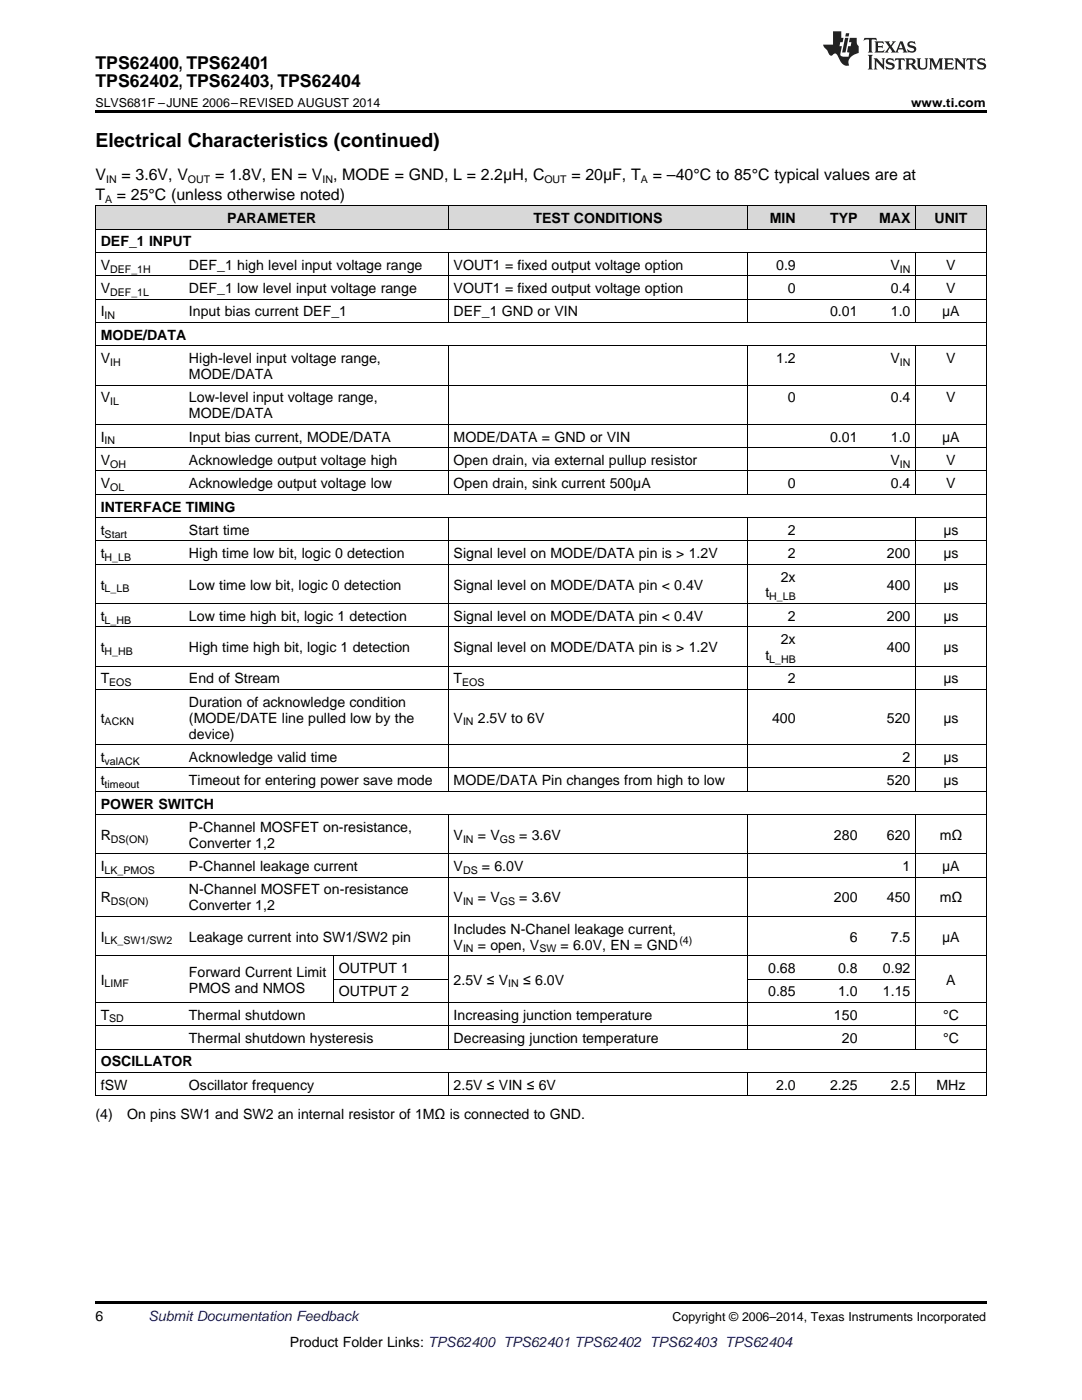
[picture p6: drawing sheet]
<svg xmlns="http://www.w3.org/2000/svg" width="216mm" height="279mm" viewBox="0 0 216 279" stroke-linecap="round" stroke-linejoin="round" font-family="sans-serif">
<defs><g id="words">
<text font-size="3.9" x="19" y="29.3">Electrical Characteristics (continued)</text>
<g font-size="3.5">
<text x="19" y="13.8">TPS62400, TPS62401</text>
<text x="19" y="17.3">TPS62402, TPS62403, TPS62404</text>
</g>
<g font-size="3.2">
<text x="19" y="36">V</text>
<text x="24.2" y="36">= 3.6V, V</text>
<text x="42.9" y="36">= 1.8V, EN = V , MODE = GND, L = 2.2μH, C</text>
<text x="114" y="36">= 20μF, T</text>
<text x="130.2" y="36">= –40°C to 85°C typical values are at</text>
<text x="19" y="39.9">T</text>
<text x="23.3" y="39.9">= 25°C (unless otherwise noted)</text>
</g>
<g font-size="2.8">
<text x="45.3" y="44.5">PARAMETER</text>
<text x="106.5" y="44.5">TEST CONDITIONS</text>
<text x="153.6" y="44.5">MIN</text>
<text x="165.6" y="44.5">TYP</text>
<text x="175.4" y="44.5">MAX</text>
<text x="186.5" y="44.5">UNIT</text>
<text x="20.1" y="49.2">DEF_1 INPUT</text>
<text x="20.1" y="53.8">V</text>
<text x="37.7" y="53.8">DEF_1 high level input voltage range</text>
<text x="90.5" y="53.8">VOUT1 = fixed output voltage option</text>
<text x="154.9" y="53.8">0.9</text>
<text x="177.7" y="53.8">V</text>
<text x="188.8" y="53.8">V</text>
<text x="20.1" y="58.5">V</text>
<text x="37.7" y="58.5">DEF_1 low level input voltage range</text>
<text x="90.5" y="58.5">VOUT1 = fixed output voltage option</text>
<text x="157.2" y="58.5">0</text>
<text x="177.8" y="58.5">0.4</text>
<text x="188.8" y="58.5">V</text>
<text x="20.1" y="63.1">I</text>
<text x="37.7" y="63.1">Input bias current DEF_1</text>
<text x="90.5" y="63.1">DEF_1 GND or VIN</text>
<text x="165.6" y="63.1">0.01</text>
<text x="177.8" y="63.1">1.0</text>
<text x="188" y="63.1">μA</text>
<text x="20.1" y="67.8">MODE/DATA</text>
<text x="20.1" y="72.5">V</text>
<text x="37.7" y="72.5">High-level input voltage range,</text>
<text x="37.7" y="75.6">MODE/DATA</text>
<text x="154.9" y="72.5">1.2</text>
<text x="177.7" y="72.5">V</text>
<text x="188.8" y="72.5">V</text>
<text x="20.1" y="80.3">V</text>
<text x="37.7" y="80.3">Low-level input voltage range,</text>
<text x="37.7" y="83.5">MODE/DATA</text>
<text x="157.2" y="80.3">0</text>
<text x="177.8" y="80.3">0.4</text>
<text x="188.8" y="80.3">V</text>
<text x="20.1" y="88.1">I</text>
<text x="37.7" y="88.1">Input bias current, MODE/DATA</text>
<text x="90.5" y="88.1">MODE/DATA = GND or VIN</text>
<text x="165.6" y="88.1">0.01</text>
<text x="177.8" y="88.1">1.0</text>
<text x="188" y="88.1">μA</text>
<text x="20.1" y="92.8">V</text>
<text x="37.7" y="92.8">Acknowledge output voltage high</text>
<text x="90.5" y="92.8">Open drain, via external pullup resistor</text>
<text x="177.7" y="92.8">V</text>
<text x="188.8" y="92.8">V</text>
<text x="20.1" y="97.4">V</text>
<text x="37.7" y="97.4">Acknowledge output voltage low</text>
<text x="90.5" y="97.4">Open drain, sink current 500μA</text>
<text x="157.2" y="97.4">0</text>
<text x="177.8" y="97.4">0.4</text>
<text x="188.8" y="97.4">V</text>
<text x="20.1" y="102.1">INTERFACE TIMING</text>
<text x="20.1" y="106.8">t</text>
<text x="37.7" y="106.8">Start time</text>
<text x="157.2" y="106.8">2</text>
<text x="188.2" y="106.8">μs</text>
<text x="20.1" y="111.4">t</text>
<text x="37.7" y="111.4">High time low bit, logic 0 detection</text>
<text x="90.5" y="111.4">Signal level on MODE/DATA pin is &gt; 1.2V</text>
<text x="157.2" y="111.4">2</text>
<text x="177" y="111.4">200</text>
<text x="188.2" y="111.4">μs</text>
<text x="20.1" y="117.7">t</text>
<text x="37.7" y="117.7">Low time low bit, logic 0 detection</text>
<text x="90.5" y="117.7">Signal level on MODE/DATA pin &lt; 0.4V</text>
<text x="152.7" y="119.2">t</text>
<text x="155.8" y="116.1">2x</text>
<text x="177" y="117.7">400</text>
<text x="188.2" y="117.7">μs</text>
<text x="20.1" y="123.9">t</text>
<text x="37.7" y="123.9">Low time high bit, logic 1 detection</text>
<text x="90.5" y="123.9">Signal level on MODE/DATA pin &lt; 0.4V</text>
<text x="157.2" y="123.9">2</text>
<text x="177" y="123.9">200</text>
<text x="188.2" y="123.9">μs</text>
<text x="20.1" y="130.1">t</text>
<text x="37.7" y="130.1">High time high bit, logic 1 detection</text>
<text x="90.5" y="130.1">Signal level on MODE/DATA pin is &gt; 1.2V</text>
<text x="152.7" y="131.7">t</text>
<text x="155.8" y="128.6">2x</text>
<text x="177" y="130.1">400</text>
<text x="188.2" y="130.1">μs</text>
<text x="20.1" y="136.4">T</text>
<text x="37.7" y="136.4">End of Stream</text>
<text x="90.5" y="136.4">T</text>
<text x="157.2" y="136.4">2</text>
<text x="188.2" y="136.4">μs</text>
<text x="37.7" y="141">Duration of acknowledge condition</text>
<text x="20.1" y="144.2">t</text>
<text x="37.7" y="144.2">(MODE/DATE line pulled low by the</text>
<text x="37.7" y="147.4">device)</text>
<text x="90.5" y="144.2">V</text>
<text x="95.4" y="144.2">2.5V to 6V</text>
<text x="154.1" y="144.2">400</text>
<text x="177" y="144.2">520</text>
<text x="188.2" y="144.2">μs</text>
<text x="20.1" y="152">t</text>
<text x="37.7" y="152">Acknowledge valid time</text>
<text x="180.1" y="152">2</text>
<text x="188.2" y="152">μs</text>
<text x="20.1" y="156.7">t</text>
<text x="20.1" y="161.4">POWER SWITCH</text>
<text x="37.7" y="156.7">Timeout for entering power save mode</text>
<text x="90.5" y="156.7">MODE/DATA Pin changes from high to low</text>
<text x="177" y="156.7">520</text>
<text x="188.2" y="156.7">μs</text>
<text x="20.1" y="167.6">R</text>
<text x="37.7" y="166">P-Channel MOSFET on-resistance,</text>
<text x="90.5" y="167.6">V</text>
<text x="95.4" y="167.6">= V</text>
<text x="103.6" y="167.6">= 3.6V</text>
<text x="166.4" y="167.6">280</text>
<text x="177" y="167.6">620</text>
<text x="187.5" y="167.6">mΩ</text>
<text x="20.1" y="173.8">I</text>
<text x="37.7" y="169.2">Converter 1,2</text>
<text x="37.7" y="173.8">P-Channel leakage current</text>
<text x="90.5" y="173.8">V</text>
<text x="96.2" y="173.8">= 6.0V</text>
<text x="180.1" y="173.8">1</text>
<text x="188" y="173.8">μA</text>
<text x="37.7" y="178.5">N-Channel MOSFET on-resistance</text>
<text x="20.1" y="180.1">R</text>
<text x="37.7" y="181.7">Converter 1,2</text>
<text x="90.5" y="180.1">V</text>
<text x="95.4" y="180.1">= V</text>
<text x="103.6" y="180.1">= 3.6V</text>
<text x="166.4" y="180.1">200</text>
<text x="177" y="180.1">450</text>
<text x="187.5" y="180.1">mΩ</text>
<text x="20.1" y="187.9">I</text>
<text x="37.7" y="187.9">Leakage current into SW1/SW2 pin</text>
<text x="90.5" y="186.3">Includes N-Chanel leakage current,</text>
<text x="90.5" y="189.5">V</text>
<text x="95.4" y="189.5">= open, V</text>
<text x="111.9" y="189.5">= 6.0V, EN = GND</text>
<text x="169.5" y="187.9">6</text>
<text x="177.8" y="187.9">7.5</text>
<text x="188" y="187.9">μA</text>
<text x="20.1" y="196.5">I</text>
<text x="37.7" y="194.9">Forward Current Limit</text>
<text x="67.6" y="194.2">OUTPUT 1</text>
<text x="90.5" y="196.5">2.5V ≤ V</text>
<text x="104.4" y="196.5">≤ 6.0V</text>
<text x="153.3" y="194.2">0.68</text>
<text x="167.2" y="194.2">0.8</text>
<text x="176.2" y="194.2">0.92</text>
<text x="188.8" y="196.5">A</text>
<text x="20.1" y="203.5">T</text>
<text x="37.7" y="198.1">PMOS and NMOS</text>
<text x="37.7" y="203.5">Thermal shutdown</text>
<text x="67.6" y="198.8">OUTPUT 2</text>
<text x="90.5" y="203.5">Increasing junction temperature</text>
<text x="153.3" y="198.8">0.85</text>
<text x="166.4" y="203.5">150</text>
<text x="167.2" y="198.8">1.0</text>
<text x="176.2" y="198.8">1.15</text>
<text x="188.2" y="203.5">°C</text>
<text x="37.7" y="208.1">Thermal shutdown hysteresis</text>
<text x="90.5" y="208.1">Decreasing junction temperature</text>
<text x="168" y="208.1">20</text>
<text x="188.2" y="208.1">°C</text>
<text x="20.1" y="212.8">OSCILLATOR</text>
<text x="20.1" y="217.5">fSW</text>
<text x="37.7" y="217.5">Oscillator frequency</text>
<text x="90.5" y="217.5">2.5V ≤ VIN ≤ 6V</text>
<text x="154.9" y="217.5">2.0</text>
<text x="165.6" y="217.5">2.25</text>
<text x="177.8" y="217.5">2.5</text>
<text x="186.9" y="217.5">MHz</text>
<text x="19" y="223.3">(4)</text>
<text x="25.4" y="223.3">On pins SW1 and SW2 an internal resistor of 1MΩ is connected to GND.</text>
<text x="19" y="263.6">6</text>
<text x="57.8" y="268.9">Product Folder Links: TPS62400 TPS62401 TPS62402 TPS62403 TPS62404</text>
</g>
<text font-size="2.8" fill="#0000c8" x="29.6" y="263.6">Submit Documentation Feedback</text>
<g font-size="2.5">
<text x="19" y="21.4">SLVS681F –JUNE 2006–REVISED AUGUST 2014</text>
<text x="181.8" y="21.4">www.ti.com</text>
<text x="134.2" y="263.6">Copyright © 2006–2014, Texas Instruments Incorporated</text>
</g>
<g font-size="2.1">
<text x="21" y="40.5">A</text>
<text x="21.2" y="36.6">IN</text>
<text x="37.5" y="36.6">OUT</text>
<text x="64.4" y="36.6">IN</text>
<text x="108.6" y="36.6">OUT</text>
<text x="127.9" y="36.6">A</text>
<text x="22" y="54.4">DEF_1H</text>
<text x="22" y="59.1">DEF_1L</text>
<text x="179.6" y="54.4">IN</text>
<text x="20.9" y="63.7">IN</text>
<text x="22" y="73">IH</text>
<text x="179.6" y="73">IN</text>
<text x="22" y="80.9">IL</text>
<text x="20.9" y="88.7">IN</text>
<text x="22" y="93.3">OH</text>
<text x="179.6" y="93.3">IN</text>
<text x="22" y="98">OL</text>
<text x="20.9" y="107.3">Start</text>
<text x="20.9" y="112">H_LB</text>
<text x="20.9" y="118.2">L_LB</text>
<text x="153.5" y="119.8">H_LB</text>
<text x="20.9" y="124.5">L_HB</text>
<text x="20.9" y="130.7">H_HB</text>
<text x="21.8" y="136.9">EOS</text>
<text x="92.2" y="136.9">EOS</text>
<text x="153.5" y="132.3">L_HB</text>
<text x="20.9" y="144.8">ACKN</text>
<text x="92.4" y="144.8">IN</text>
<text x="20.9" y="152.6">valACK</text>
<text x="20.9" y="157.3">timeout</text>
<text x="22.1" y="168.2">DS(ON)</text>
<text x="92.4" y="168.2">IN</text>
<text x="99.7" y="168.2">GS</text>
<text x="20.9" y="174.4">LK_PMOS</text>
<text x="92.4" y="174.4">DS</text>
<text x="22.1" y="180.7">DS(ON)</text>
<text x="92.4" y="180.7">IN</text>
<text x="99.7" y="180.7">GS</text>
<text x="20.9" y="188.5">LK_SW1/SW2</text>
<text x="92.4" y="190.1">IN</text>
<text x="107.6" y="190.1">SW</text>
<text x="135.6" y="188.4">(4)</text>
<text x="20.9" y="197.1">LIMF</text>
<text x="101.4" y="197.1">IN</text>
<text x="21.8" y="204">SD</text>
</g>
</g></defs>
<g fill="#d8d8d8">
<path d="M19 41.1h17.7v4.7h-17.7z"/>
<path d="M36.7 41.1h29.9v4.7h-29.9z"/>
<path d="M66.6 41.1h22.9v4.7h-22.9z"/>
<path d="M89.5 41.1h59.8v4.7h-59.8z"/>
<path d="M149.3 41.1h10.6v4.7h-10.6z"/>
<path d="M159.9 41.1h12.3v4.7h-12.3z"/>
<path d="M172.2 41.1h10.5v4.7h-10.5z"/>
<path d="M182.7 41.1h14.1v4.7h-14.1z"/>
</g>
<path d="M19 22h177.8v.5h-177.8zM19 259.7h177.8v.5h-177.8z" fill="#000"/>
<g fill="none" stroke="#000" stroke-width=".2">
<path d="M19 59.7h177.8M19 55.1h177.8M19 50.4h177.8M19 45.7h177.8M19 41.1h177.8M19.1 41.1v177.6M89.4 41.1v4.7M89.4 50.4v14M149.2 41.1v4.7M149.2 50.4v14M182.7 41.1v4.7M182.7 50.4v14"/>
<path d="M196.8 41.1v177.6M19 76.9h177.8M19 69h177.8M19 64.4h177.8M89.4 69.1v29.6M149.2 69.1v29.6M182.7 69.1v29.6M19 98.7h177.8M19 94h177.8M19 89.3h177.8M19 84.7h177.8M19 112.6h177.8"/>
<path d="M19 108h177.8M19 103.3h177.8M89.4 103.4v54.6M149.2 103.4v54.6M182.7 103.4v54.6M19 137.6h177.8M19 132.9h177.8M19 125.1h177.8M19 120.5h177.8M19 157.9h177.8M19 153.3h177.8M19 148.6h177.8"/>
<path d="M19 175.1h177.8M19 170.4h177.8M19 162.6h177.8M89.4 162.6v46.8M149.2 162.6v46.8M182.7 162.6v46.8M19 190.7h177.8M19 182.9h177.8M66.5 190.8v9.3M66.6 195.4h22.8M149.3 195.4h33.4M19 218.7h177.8"/>
<path d="M19 214h177.8M19 209.4h177.8M19 204.7h177.8M19 200h177.8M89.4 214.1v4.6M149.2 214.1v4.6M182.7 214.1v4.6"/>
</g>
<g fill="#231f20">
<path d="M172.5 7.6l-.1 .5 .4-.2h.6v.1v2.1l-.2 .4h.9l-.2-.4v-2.1l.1-.1h.5l.5 .2-.2-.5zM174.5 8.3l.2 .3v1.5l-.2 .4h1.8l.2-.6a1.04 1.04 0 0 1-1.3 .2v-.7h.6l.3 .2v-.6l-.3 .2h-.6v-.6l.8-.1 .4 .3-.2-.5zM176.5 8.3l.9 1.1-.9 1.1h.8l-.2-.2 .4-.7 .5 .7-.2 .2h1.5l-.2-.2 .2-.4h.9l.1 .4-.2 .2h1l-.3-.3-.7-1.9h-.5l-.9 2-.8-1 .9-1h-.8l.1 .3-.4 .5-.3-.6 .1-.2zM179.7 8.6l.4 1h-.7zM181.3 8.4a.63 .63 0 0 0-.2 .7 .63 .63 0 0 0 .6 .4l.6 .2 .1 .2a.75 .75 0 0 1-.7 .4 .75 .75 0 0 1-.6-.5l.1 .7 .1-.1a1.11 1.11 0 0 0 1.5-.6 1.13 1.13 0 0 0-1.2-.8l-.1-.4a1.04 1.04 0 0 1 1.2 .2l-.2-.5-.2 .1-.4-.2zM173.2 10.9l.2 .4v2.2l-.2 .4h1l-.3-.4v-2.2l.3-.4zM174.3 11.6l.3 .4v1.5l-.3 .4h.8l-.2-.4v-1.3l1.5 1.7v-1.9l.2-.4h-.7l.2 .4v.9l-1.1-1.3zM177 11.8a.62 .62 0 0 0-.2 .7 .62 .62 0 0 0 .6 .4l.6 .1 .1 .3a.76 .76 0 0 1-.7 .3 .76 .76 0 0 1-.7-.4l.2 .7 .1-.1a1.11 1.11 0 0 0 1.5-.6 1.13 1.13 0 0 0-1.2-.8l-.1-.4a1.04 1.04 0 0 1 1.2 .2l-.2-.6-.2 .1-.5-.1zM178.7 11.6l-.2 .6a.61 .61 0 0 1 .8-.3v1.6l-.2 .4h.9l-.2-.4v-1.6a.63 .63 0 0 1 .7 .3l-.1-.6zM180.6 11.6l.3 .4v1.5l-.3 .4h1l-.2-.2-.1-.8 .6 .2a.76 .76 0 0 0 1.2 .7l-1-1a.58 .58 0 0 0 .6-.5 .58 .58 0 0 0-.5-.6zM181.4 11.9h.1a.45 .45 0 0 1 .5 .1 .45 .45 0 0 1 .1 .5l-.8 .2zM182.9 11.6l.2 .2a2.17 2.17 0 0 0 .3 1.9 .99 .99 0 0 0 1.6-.6v-1.1l.2-.4h-.7l.2 .2a1.92 1.92 0 0 1-.2 1.8 .6 .6 0 0 1-.9-.5v-1.1l.2-.4zM185.4 11.6l.2 .4v1.5l-.2 .4h.7l-.2-.4v-1.4l.8 1.8 .8-1.8v1.4l-.2 .4h.9l-.2-.4v-1.5l.2-.4h-.8l-.6 1.5-.6-1.5zM188.4 11.6l.2 .4v1.5l-.2 .4h1.8l.1-.6a1.04 1.04 0 0 1-1.2 .1v-.6h.5l.4 .2v-.6l-.4 .2h-.5v-.7h.8l.3 .3-.1-.6zM190.5 11.6l.2 .4v1.5l-.2 .4h.7l-.2-.4v-1.3l1.5 1.7v-1.9l.2-.4h-.7l.2 .4v.9l-1.1-1.3zM192.9 11.6l-.1 .6a.61 .61 0 0 1 .7-.3l.1 1.6-.3 .4h1l-.3-.4 .1-1.6a.63 .63 0 0 1 .7 .3l-.1-.6zM195.2 11.8a.62 .62 0 0 0-.2 .7 .62 .62 0 0 0 .6 .4l.6 .1 .1 .3a.76 .76 0 0 1-.7 .3 .76 .76 0 0 1-.6-.4l.1 .7 .1-.1a1.11 1.11 0 0 0 1.6-.6 1.13 1.13 0 0 0-1.3-.8l-.1-.4a1.04 1.04 0 0 1 1.2 .2l-.1-.6-.2 .1-.5-.1z"/>
<path d="M166.2 6.3v2.6h-1.9v.4l.8 .9a.91 .91 0 0 0 1 .8 .56 .56 0 0 1 .5-.3 .56 .56 0 0 1 .5 .3l.4 .8a1.53 1.53 0 0 0 1.9 1.2 1.54 1.54 0 0 1 1-2.1l.9-.3v-1.4a1.52 1.52 0 0 1-.4-1.6h-1.3l-.2 .8h.5l-.2 .8h-.5l-.1 1v.2l.4 .1-.2 .8a1.93 1.93 0 0 1-1.6-.3l.3-1.8h-.5l.2-.8h.4l.2-.8h-.4v-1.3zM168.6 7.6l-.6 2.9h.7l.6-2.9zM168.8 6.6l-.1 .7h.6l.2-.7z"/>
</g>
<use href="#words"/>
</svg>
